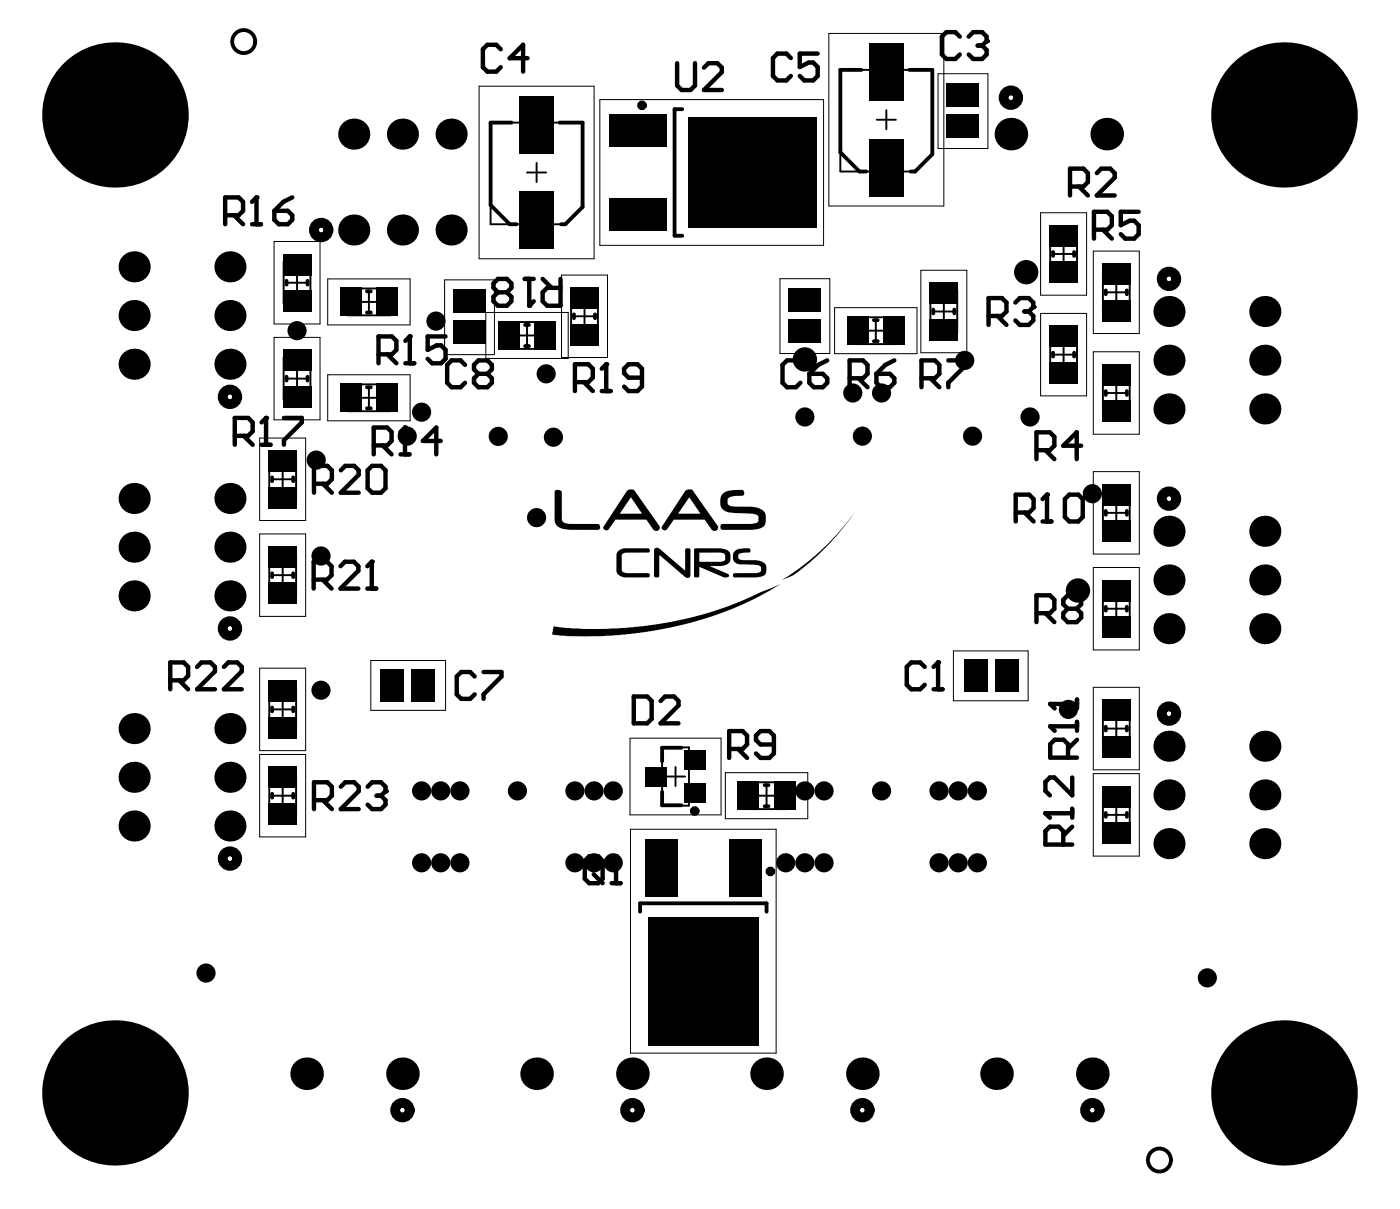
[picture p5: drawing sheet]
<svg xmlns="http://www.w3.org/2000/svg" width="243mm" height="210mm" viewBox="0 0 243 210" stroke-linecap="round" stroke-linejoin="round" font-family="sans-serif">
<g fill="none" stroke="#000" stroke-width=".33">
<path d="M145.9 12.1h16v14.7l-3 3h-13zM153.9 19.1v3.4M85.2 21.3h15.9v14.6l-2.9 3h-13zM91.5 29.9h3.3M93.2 28.3v3.3M152.2 20.8h3.3M49.2 45.4h4.7v7.3h-4.7zM49.9 49.1h3.3M51.6 47.4v3.4M60.4 50.1h7.3v4.6h-7.3zM62.4 52.4h3.3M64 50.8v3.3"/>
<path d="M87.8 55.9h7.4v4.7h-7.4zM89.8 58.2h3.4M91.5 56.6v3.3M99.2 51.3h4.6v7.3h-4.6zM99.8 54.9h3.3M101.5 53.2v3.4M148.4 55.1h7.3v4.6h-7.3zM150.4 57.4h3.3M152.1 55.7v3.4M161.5 50.4h4.7v7.3h-4.7zM162.2 54.1h3.3M163.9 52.4v3.3"/>
<path d="M182.3 40.4h4.7v7.4h-4.7zM182.3 57.9h4.7v7.3h-4.7zM183 44.1h3.3M184.7 42.4v3.4M184.7 59.9v3.3M191.5 47.1h4.6v7.3h-4.6zM192.1 50.8h3.4M193.8 49.1v3.3M46.7 79.6h4.7v7.3h-4.7zM49.2 62.1h4.7v7.3h-4.7zM49.9 65.7h3.3M51.6 64.1v3.3"/>
<path d="M60.4 66.7h7.3v4.7h-7.3zM62.4 69.1h3.3M64 67.4v3.3M183 61.6h3.3M191.5 64.6h4.6v7.3h-4.6zM192.1 68.2h3.4M193.8 66.6v3.3M46.7 96.2h4.7v7.3h-4.7zM47.4 83.2h3.3M47.4 99.9h3.3M49.1 81.5v3.4M49.1 98.2v3.3"/>
<path d="M191.5 85.4h4.6v7.3h-4.6zM192.1 89h3.4M193.8 87.4v3.3M46.7 119.5h4.7v7.3h-4.7zM191.5 102h4.6v7.3h-4.6zM192.1 105.7h3.4M193.8 104v3.4M46.7 134.5h4.7v7.3h-4.7zM47.4 138.1h3.3M47.4 123.2h3.3M49.1 121.5v3.3M49.1 136.5v3.3"/>
<path d="M115 129.8h4.6v10.1h-4.6zM115.6 134.8h3.3M117.3 133.2v3.3M129.4 135.8h7.3v4.7h-7.3zM131.4 138.1h3.4M133.1 136.5v3.3M191.5 122.8h4.6v7.4h-4.6zM191.5 137.8h4.6v7.3h-4.6zM192.1 126.5h3.4M193.8 124.8v3.4M193.8 139.8v3.3M192.1 141.5h3.4"/>
</g>
<g fill="none" stroke="#000" stroke-width=".17">
<path d="M83.2 15h19.9v29.9h-19.9zM104.1 17.3h38.9v25.3h-38.9zM143.9 5.8h20v30h-20zM162.9 12.8h8.6v13h-8.6zM180.7 36.9h8v14.4h-8zM47.6 41.9h8v14.3h-8zM47.6 58.6h8v14.3h-8zM56.9 48.4h14.3v8h-14.3zM77.2 48.6h8.6v13h-8.6zM84.3 54.2h14.4v8h-14.4zM97.5 47.8h8v14.3h-8zM135.4 48.4h8.7v13h-8.7z"/>
<path d="M144.9 53.4h14.3v8h-14.3zM159.9 46.9h8v14.3h-8zM180.7 54.4h8v14.3h-8zM189.8 43.6h8v14.3h-8zM45.1 76.1h8v14.3h-8zM56.9 65.1h14.3v8h-14.3zM189.8 61.1h8v14.3h-8zM45.1 92.7h8v14.3h-8zM189.8 81.9h8v14.3h-8zM189.8 98.5h8v14.3h-8zM45.1 116h8v14.3h-8zM64.4 114.7h13v8.6h-13z"/>
<path d="M165.5 113h13v8.7h-13zM189.8 119.3h8v14.4h-8zM45.1 131h8v14.3h-8zM109.4 128.2h15.8v13.3h-15.8zM125.9 134.2h14.3v7.9h-14.3zM189.8 134.3h8v14.3h-8zM109.5 144h25.3v38.8h-25.3z"/>
</g>
<g fill="#000">
<path d="M96.4 85.1h.6l.5 .3v4.9l.3 .4 1.2 .3h4.9l.3 .4-.1 .5-.4 .1h-4.8l-1.3-.2-.9-.5-.3-.4-.1-.6v-4.9zM107.3 95.7l1-.5h4.3l.2 .4-.2 .3-4.1 .1-.4 .2-.2 .3v2.5l.2 .3 .8 .2h3.7a.38 .38 0 0 1 .2 .4 .38 .38 0 0 1-.4 .4h-4l-1.1-.6-.3-.6v-2.9zM113.7 95.2a.88 .88 0 0 1 1 .2l4.2 3.6 .1-3.6 .2-.2 .6 .1 .1 4.6-.4 .4-.5-.1-4.5-3.8v3.6a.48 .48 0 0 1-.6 .3 .48 .48 0 0 1-.4-.5l.1-4.3zM125.6 85.6l1-.4 2.3-.1a.52 .52 0 0 1 .4 .6 .52 .52 0 0 1-.6 .4l-1.7 .1a.77 .77 0 0 0-.7 .6v.6a1.18 1.18 0 0 0 1.2 .6h3.2l.9 .2 .6 .3 .6 .5 .1 .5v1.1l-.2 .6-.6 .5-1.3 .3h-5.4l-.2-.1-.1-.7 .3-.2h4.9l.9-.2a.55 .55 0 0 0 .5-.6v-.4a.88 .88 0 0 0-1-.6l-4.1-.2-.9-.4-.5-.5-.2-.6 .1-1.2zM127.6 95.6l1-.4h1.5l.1 .1 .1 .4-.2 .2h-1a.91 .91 0 0 0-.9 .5v.6l.5 .2 2.6 .1 1.3 .3 .3 .3 .2 .5-.1 .8-.2 .6a1.8 1.8 0 0 1-1.3 .4l-3.9 .1a.37 .37 0 0 1-.3-.4 .37 .37 0 0 1 .3-.4h3.8a.62 .62 0 0 0 .7-.5v-.6l-.5-.3-3.2-.1-.6-.2a1.01 1.01 0 0 1-.6-.9l.1-.7zM136 100.6l3-2.1 3.4-2.8 3.3-3.3 2.4-3-2.8 3.6-3.5 3.6-4 3.2zM148.1 89.2v.1zM96.1 108.7l3.1 .4 6.1 .1 4.6-.3 5.6-.7 5.2-1.2 4.7-1.4 3.2-1.2 3.4-1.6 3.4-1.3-3.8 2.2-4.7 2.1-6.1 2.1-5.7 1.3-4.1 .7-4.6 .4-7.6 .1-2.9-.2z"/>
<path d="M108.9 85.2l.6-.2h.4l.3 .2 4.3 6.1v.4l-.1 .2a.6 .6 0 0 1-.9 .1l-1.4-1.8h-5.2l-1.2 1.7a.48 .48 0 0 1-.7 .1 .5 .5 0 0 1-.3-.5 .5 .5 0 0 1 .3-.4zM109.5 86.4l-1.8 2.8h3.7l-1.8-2.8z"/>
<path d="M119 85.2l.6-.2h.4l.3 .2 4 5.7a.7 .7 0 0 1 .4 .7 .7 .7 0 0 1-.5 .6h-.3l-.4-.3-1.2-1.7h-5.3l-1.2 1.7a.45 .45 0 0 1-.7 .1 .65 .65 0 0 1 .1-1zM119.6 86.4l-1.8 2.8h3.7l-1.8-2.8z"/>
<path d="M120.6 95.3l.1-.1h4.4l1.3 .4 .3 .3 .1 .4v1.1l-.3 .4-1 .4-2.2 .1 2.8 1.2a.38 .38 0 0 1 .4 .4 .38 .38 0 0 1-.4 .3h-.4l-4.2-1.8-.1 1.7-.3 .2-.6-.1zM121.4 96l.1 1.5h3.9l.3-.1 .2-.3-.1-.8-.5-.3z"/>
<circle cx="20" cy="20" r="12.6"/>
<circle cx="171.3" cy="7.1" r=".38"/>
<circle cx="222.9" cy="20" r="12.6"/>
<circle cx="44.5" cy="34.3" r=".38"/>
<circle cx="61.4" cy="23.3" r="2.7"/>
<circle cx="61.4" cy="39.9" r="2.7"/>
<circle cx="69.9" cy="23.3" r="2.7"/>
<circle cx="69.9" cy="39.9" r="2.7"/>
<circle cx="78.3" cy="23.3" r="2.7"/>
<circle cx="78.3" cy="39.9" r="2.7"/>
<circle cx="175.5" cy="23.3" r="2.83"/>
<circle cx="192.1" cy="23.3" r="2.83"/>
<circle cx="23.3" cy="46.3" r="2.7"/>
<circle cx="23.3" cy="54.8" r="2.7"/>
<circle cx="39.9" cy="54.8" r="2.7"/>
<circle cx="39.9" cy="46.3" r="2.7"/>
<circle cx="51.6" cy="57.4" r="1.66"/>
<circle cx="71.1" cy="58.4" r=".38"/>
<circle cx="75.7" cy="55.7" r="1.66"/>
<circle cx="91.9" cy="53.1" r=".38"/>
<circle cx="178.2" cy="47.3" r="2.11"/>
<circle cx="179.4" cy="53.3" r=".38"/>
<circle cx="203" cy="54.1" r="2.7"/>
<circle cx="219.6" cy="54.1" r="2.7"/>
<circle cx="23.3" cy="63.2" r="2.7"/>
<circle cx="39.9" cy="63.2" r="2.7"/>
<circle cx="46.2" cy="72.6" r=".38"/>
<circle cx="54.9" cy="79.9" r="1.66"/>
<circle cx="70.3" cy="74.2" r=".38"/>
<circle cx="70.7" cy="75.7" r="1.66"/>
<circle cx="73.2" cy="71.6" r="1.66"/>
<circle cx="86.5" cy="75.8" r="1.66"/>
<circle cx="94.8" cy="64.9" r="1.66"/>
<circle cx="96.1" cy="75.9" r="1.66"/>
<circle cx="105.3" cy="63.2" r=".38"/>
<circle cx="139.7" cy="62.4" r="2.11"/>
<circle cx="139.7" cy="72.4" r="1.66"/>
<circle cx="148.1" cy="68.2" r="1.66"/>
<circle cx="149.7" cy="75.7" r="1.66"/>
<circle cx="153.1" cy="68.2" r="1.66"/>
<circle cx="167.5" cy="62.6" r="1.66"/>
<circle cx="168.9" cy="75.7" r="1.66"/>
<circle cx="178.8" cy="72.4" r="1.66"/>
<circle cx="203" cy="62.5" r="2.7"/>
<circle cx="203" cy="71" r="2.7"/>
<circle cx="219.6" cy="62.5" r="2.7"/>
<circle cx="219.6" cy="71" r="2.7"/>
<circle cx="23.3" cy="95" r="2.7"/>
<circle cx="23.3" cy="86.5" r="2.7"/>
<circle cx="39.9" cy="86.5" r="2.7"/>
<circle cx="39.9" cy="95" r="2.7"/>
<circle cx="55.7" cy="96.5" r="1.66"/>
<circle cx="64.5" cy="97.5" r=".38"/>
<circle cx="93.2" cy="89.9" r="1.66"/>
<circle cx="181.8" cy="85.9" r=".38"/>
<circle cx="189.6" cy="85.7" r="1.66"/>
<circle cx="203" cy="92.2" r="2.7"/>
<circle cx="219.6" cy="92.2" r="2.7"/>
<circle cx="23.3" cy="103.5" r="2.7"/>
<circle cx="39.9" cy="103.5" r="2.7"/>
<circle cx="55.7" cy="119.8" r="1.66"/>
<circle cx="162.9" cy="115" r=".38"/>
<circle cx="187.2" cy="102.5" r="2.11"/>
<circle cx="203" cy="100.7" r="2.7"/>
<circle cx="203" cy="109.1" r="2.7"/>
<circle cx="219.6" cy="109.1" r="2.7"/>
<circle cx="219.6" cy="100.7" r="2.7"/>
<circle cx="23.3" cy="126.5" r="2.7"/>
<circle cx="23.3" cy="134.9" r="2.7"/>
<circle cx="39.9" cy="126.5" r="2.7"/>
<circle cx="39.9" cy="134.9" r="2.7"/>
<circle cx="66.9" cy="137.4" r=".38"/>
<circle cx="73.2" cy="137.3" r="1.66"/>
<circle cx="76.5" cy="137.3" r="1.66"/>
<circle cx="79.9" cy="137.3" r="1.66"/>
<circle cx="89.8" cy="137.3" r="1.66"/>
<circle cx="99.8" cy="137.3" r="1.66"/>
<circle cx="103.1" cy="137.3" r="1.66"/>
<circle cx="106.5" cy="137.3" r="1.66"/>
<circle cx="139.7" cy="137.3" r="1.66"/>
<circle cx="143.1" cy="137.3" r="1.66"/>
<circle cx="153.1" cy="137.3" r="1.66"/>
<circle cx="163" cy="137.3" r="1.66"/>
<circle cx="166.4" cy="137.3" r="1.66"/>
<circle cx="169.7" cy="137.3" r="1.66"/>
<circle cx="182.3" cy="126.1" r=".38"/>
<circle cx="182.3" cy="122.2" r=".38"/>
<circle cx="185.5" cy="123.2" r="1.66"/>
<circle cx="203" cy="129.6" r="2.7"/>
<circle cx="203" cy="138" r="2.7"/>
<circle cx="219.6" cy="129.6" r="2.7"/>
<circle cx="219.6" cy="138" r="2.7"/>
<circle cx="23.3" cy="143.4" r="2.7"/>
<circle cx="39.9" cy="143.4" r="2.7"/>
<circle cx="73.2" cy="149.8" r="1.66"/>
<circle cx="76.5" cy="149.8" r="1.66"/>
<circle cx="79.9" cy="149.8" r="1.66"/>
<circle cx="99.8" cy="149.8" r="1.66"/>
<circle cx="103.1" cy="149.8" r="1.66"/>
<circle cx="106.5" cy="149.8" r="1.66"/>
<circle cx="107" cy="148.7" r=".38"/>
<circle cx="136.4" cy="149.8" r="1.66"/>
<circle cx="139.7" cy="149.8" r="1.66"/>
<circle cx="143.1" cy="149.8" r="1.66"/>
<circle cx="163" cy="149.8" r="1.66"/>
<circle cx="166.4" cy="149.8" r="1.66"/>
<circle cx="169.7" cy="149.8" r="1.66"/>
<circle cx="181.5" cy="141.2" r=".38"/>
<circle cx="203" cy="146.5" r="2.7"/>
<circle cx="219.6" cy="146.5" r="2.7"/>
<circle cx="35.8" cy="168.9" r="1.66"/>
<circle cx="209.6" cy="169.8" r="1.66"/>
<circle cx="20" cy="189.7" r="12.6"/>
<circle cx="53.2" cy="186.4" r="2.83"/>
<circle cx="69.9" cy="186.4" r="2.83"/>
<circle cx="93.2" cy="186.4" r="2.83"/>
<circle cx="109.8" cy="186.4" r="2.83"/>
<circle cx="133.1" cy="186.4" r="2.83"/>
<circle cx="149.7" cy="186.4" r="2.83"/>
<circle cx="173" cy="186.4" r="2.83"/>
<circle cx="189.6" cy="186.4" r="2.83"/>
<circle cx="222.9" cy="189.7" r="12.6"/>
</g>
<g fill="#000">
<path d="M151.2 7.8h5.3v9.3h-5.3z" fill-rule="evenodd"/>
<path d="M150.9 7.5h6v10h-6z" fill-rule="evenodd"/>
<path d="M164.4 14.4h5.6v4.1h-5.6z" fill-rule="evenodd"/>
<path d="M164.4 19.8h5.6v4.1h-5.6z" fill-rule="evenodd"/>
<path d="M164.7 14.7h4.9v3.4h-4.9z" fill-rule="evenodd"/>
<path d="M90.5 17h5.3v9.3h-5.3z" fill-rule="evenodd"/>
<path d="M90.2 16.6h6v10h-6z" fill-rule="evenodd"/>
<path d="M105.8 19.8h10v5.7h-10z" fill-rule="evenodd"/>
<path d="M106.1 34.8h9.4v5h-9.4z" fill-rule="evenodd"/>
<path d="M106.1 20.1h9.4v5h-9.4z" fill-rule="evenodd"/>
<path d="M119.4 20.4h22.3v19.1h-22.3z" fill-rule="evenodd"/>
<path d="M119.8 20.7h21.6v18.5h-21.6z" fill-rule="evenodd"/>
<path d="M151.2 24.5h5.3v9.3h-5.3z" fill-rule="evenodd"/>
<path d="M150.9 24.1h6v10h-6z" fill-rule="evenodd"/>
<path d="M164.7 20.1h4.9v3.4h-4.9z" fill-rule="evenodd"/>
<path d="M49.1 50.4h5v3.7h-5z" fill-rule="evenodd"/>
<path d="M49.1 44.1h5v3.7h-5z" fill-rule="evenodd"/>
<path d="M49.4 50.8h4.3v2.9h-4.3z" fill-rule="evenodd"/>
<path d="M49.4 44.4h4.3v3h-4.3z" fill-rule="evenodd"/>
<path d="M59.4 50.3h3v4.3h-3z" fill-rule="evenodd"/>
<path d="M59.1 49.9h3.6v5h-3.6z" fill-rule="evenodd"/>
<path d="M65.7 50.3h3v4.3h-3z" fill-rule="evenodd"/>
<path d="M65.4 49.9h3.6v5h-3.6z" fill-rule="evenodd"/>
<path d="M78.7 50.2h5.6v4.1h-5.6z" fill-rule="evenodd"/>
<path d="M78.7 55.6h5.6v4h-5.6z" fill-rule="evenodd"/>
<path d="M79.1 50.5h4.9v3.4h-4.9z" fill-rule="evenodd"/>
<path d="M79.1 55.9h4.9v3.4h-4.9z" fill-rule="evenodd"/>
<path d="M86.8 56.1h3v4.3h-3z" fill-rule="evenodd"/>
<path d="M86.5 55.7h3.7v5h-3.7z" fill-rule="evenodd"/>
<path d="M90.5 33.6h5.3v9.3h-5.3z" fill-rule="evenodd"/>
<path d="M93.2 56.1h3v4.3h-3z" fill-rule="evenodd"/>
<path d="M90.2 33.3h6v10h-6z" fill-rule="evenodd"/>
<path d="M92.8 55.7h3.7v5h-3.7z" fill-rule="evenodd"/>
<path d="M99 49.9h5v3.7h-5z" fill-rule="evenodd"/>
<path d="M99 56.2h5v3.7h-5z" fill-rule="evenodd"/>
<path d="M99.3 50.3h4.3v2.9h-4.3z" fill-rule="evenodd"/>
<path d="M99.3 56.6h4.3v3h-4.3z" fill-rule="evenodd"/>
<path d="M105.8 34.4h10v5.7h-10z" fill-rule="evenodd"/>
<path d="M137 55.4h5.5v4h-5.5z" fill-rule="evenodd"/>
<path d="M137 50h5.5v4.1h-5.5z" fill-rule="evenodd"/>
<path d="M137.3 55.7h4.9v3.4h-4.9z" fill-rule="evenodd"/>
<path d="M137.3 50.3h4.9v3.4h-4.9z" fill-rule="evenodd"/>
<path d="M147.4 55.2h3v4.4h-3z" fill-rule="evenodd"/>
<path d="M147.1 54.9h3.6v5h-3.6z" fill-rule="evenodd"/>
<path d="M153.7 55.2h3v4.4h-3z" fill-rule="evenodd"/>
<path d="M153.4 54.9h3.6v5h-3.6z" fill-rule="evenodd"/>
<path d="M161.4 49.1h5v3.7h-5z" fill-rule="evenodd"/>
<path d="M161.4 55.4h5v3.7h-5z" fill-rule="evenodd"/>
<path d="M161.7 49.4h4.3v3h-4.3z" fill-rule="evenodd"/>
<path d="M161.7 55.7h4.3v3h-4.3z" fill-rule="evenodd"/>
<path d="M182.2 56.6h5v3.6h-5z" fill-rule="evenodd"/>
<path d="M182.5 56.9h4.3v3h-4.3z" fill-rule="evenodd"/>
<path d="M182.5 39.4h4.3v3h-4.3z" fill-rule="evenodd"/>
<path d="M182.5 45.8h4.3v3h-4.3z" fill-rule="evenodd"/>
<path d="M182.2 39.1h5v3.7h-5z" fill-rule="evenodd"/>
<path d="M182.2 45.4h5v3.7h-5z" fill-rule="evenodd"/>
<path d="M191.6 46.1h4.4v3h-4.4z" fill-rule="evenodd"/>
<path d="M191.6 52.4h4.4v3h-4.4z" fill-rule="evenodd"/>
<path d="M191.3 45.8h5v3.6h-5z" fill-rule="evenodd"/>
<path d="M191.3 52.1h5v3.7h-5z" fill-rule="evenodd"/>
<path d="M49.1 67.1h5v3.6h-5z" fill-rule="evenodd"/>
<path d="M49.1 60.7h5v3.7h-5z" fill-rule="evenodd"/>
<path d="M49.4 67.4h4.3v3h-4.3z" fill-rule="evenodd"/>
<path d="M49.4 61.1h4.3v3h-4.3z" fill-rule="evenodd"/>
<path d="M59.1 66.6h3.6v5h-3.6z" fill-rule="evenodd"/>
<path d="M59.4 66.9h3v4.3h-3z" fill-rule="evenodd"/>
<path d="M65.4 66.6h3.6v5h-3.6z" fill-rule="evenodd"/>
<path d="M65.7 66.9h3v4.3h-3z" fill-rule="evenodd"/>
<path d="M182.2 62.9h5v3.7h-5z" fill-rule="evenodd"/>
<path d="M182.5 63.2h4.3v3h-4.3z" fill-rule="evenodd"/>
<path d="M191.6 63.6h4.4v3h-4.4z" fill-rule="evenodd"/>
<path d="M191.6 69.9h4.4v3h-4.4z" fill-rule="evenodd"/>
<path d="M191.3 63.2h5v3.7h-5z" fill-rule="evenodd"/>
<path d="M191.3 69.6h5v3.6h-5z" fill-rule="evenodd"/>
<path d="M46.9 78.6h4.3v2.9h-4.3z" fill-rule="evenodd"/>
<path d="M46.9 84.9h4.3v3h-4.3z" fill-rule="evenodd"/>
<path d="M46.9 95.2h4.3v3h-4.3z" fill-rule="evenodd"/>
<path d="M46.6 78.2h5v3.7h-5z" fill-rule="evenodd"/>
<path d="M46.6 84.5h5v3.7h-5z" fill-rule="evenodd"/>
<path d="M46.6 94.9h5v3.6h-5z" fill-rule="evenodd"/>
<path d="M191.6 84.4h4.4v3h-4.4z" fill-rule="evenodd"/>
<path d="M191.6 90.7h4.4v3h-4.4z" fill-rule="evenodd"/>
<path d="M191.3 84h5v3.7h-5z" fill-rule="evenodd"/>
<path d="M191.3 90.4h5v3.6h-5z" fill-rule="evenodd"/>
<path d="M46.9 101.5h4.3v3h-4.3z" fill-rule="evenodd"/>
<path d="M46.6 101.2h5v3.7h-5z" fill-rule="evenodd"/>
<path d="M167.8 114.9h3.4v4.9h-3.4z" fill-rule="evenodd"/>
<path d="M167.5 114.6h4v5.5h-4z" fill-rule="evenodd"/>
<path d="M173.2 114.9h3.4v4.9h-3.4z" fill-rule="evenodd"/>
<path d="M172.8 114.6h4.1v5.5h-4.1z" fill-rule="evenodd"/>
<path d="M191.6 101h4.4v3h-4.4z" fill-rule="evenodd"/>
<path d="M191.6 107.4h4.4v2.9h-4.4z" fill-rule="evenodd"/>
<path d="M191.3 100.7h5v3.7h-5z" fill-rule="evenodd"/>
<path d="M191.3 107h5v3.7h-5z" fill-rule="evenodd"/>
<path d="M46.9 133.5h4.3v3h-4.3z" fill-rule="evenodd"/>
<path d="M46.9 118.5h4.3v3h-4.3z" fill-rule="evenodd"/>
<path d="M46.9 124.8h4.3v3h-4.3z" fill-rule="evenodd"/>
<path d="M46.6 133.1h5v3.7h-5z" fill-rule="evenodd"/>
<path d="M46.6 118.2h5v3.6h-5z" fill-rule="evenodd"/>
<path d="M46.6 124.5h5v3.7h-5z" fill-rule="evenodd"/>
<path d="M66 116.2h4v5.6h-4z" fill-rule="evenodd"/>
<path d="M66.3 116.6h3.4v4.8h-3.4z" fill-rule="evenodd"/>
<path d="M71.4 116.2h4v5.6h-4z" fill-rule="evenodd"/>
<path d="M71.7 116.6h3.4v4.8h-3.4z" fill-rule="evenodd"/>
<path d="M112.5 133.5h3v2.6h-3z" fill-rule="evenodd"/>
<path d="M112.1 133.1h3.7v3.4h-3.7z" fill-rule="evenodd"/>
<path d="M119.1 130.7h3v2.6h-3z" fill-rule="evenodd"/>
<path d="M119.1 136.3h3v2.7h-3z" fill-rule="evenodd"/>
<path d="M118.8 130.3h3.6v3.4h-3.6z" fill-rule="evenodd"/>
<path d="M118.8 136h3.6v3.3h-3.6z" fill-rule="evenodd"/>
<path d="M128.4 136h3v4.3h-3z" fill-rule="evenodd"/>
<path d="M128.1 135.6h3.7v5h-3.7z" fill-rule="evenodd"/>
<path d="M134.8 136h2.9v4.3h-2.9z" fill-rule="evenodd"/>
<path d="M134.4 135.6h3.7v5h-3.7z" fill-rule="evenodd"/>
<path d="M191.6 121.8h4.4v3h-4.4z" fill-rule="evenodd"/>
<path d="M191.6 128.2h4.4v3h-4.4z" fill-rule="evenodd"/>
<path d="M191.6 136.8h4.4v3h-4.4z" fill-rule="evenodd"/>
<path d="M191.3 121.5h5v3.7h-5z" fill-rule="evenodd"/>
<path d="M191.3 127.8h5v3.7h-5z" fill-rule="evenodd"/>
<path d="M46.9 139.8h4.3v3h-4.3z" fill-rule="evenodd"/>
<path d="M46.6 139.5h5v3.6h-5z" fill-rule="evenodd"/>
<path d="M112 145.6h5.6v10h-5.6z" fill-rule="evenodd"/>
<path d="M112.3 146h5v9.3h-5z" fill-rule="evenodd"/>
<path d="M112.5 159.3h19.2v22.3h-19.2z" fill-rule="evenodd"/>
<path d="M112.9 159.6h18.4v21.7h-18.4z" fill-rule="evenodd"/>
<path d="M126.6 145.6h5.7v10h-5.7z" fill-rule="evenodd"/>
<path d="M126.9 146h5v9.3h-5z" fill-rule="evenodd"/>
<path d="M191.6 143.1h4.4v3h-4.4z" fill-rule="evenodd"/>
<path d="M191.3 136.5h5v3.6h-5z" fill-rule="evenodd"/>
<path d="M191.3 142.8h5v3.7h-5z" fill-rule="evenodd"/>
</g>
<g fill="none" stroke="#000" stroke-width=".66">
<path d="M118.4 19h-1.3v21.9h1.3M149.6 12.1h-3.7v14.3l3.3 3.4h1.2M157.9 12.1h4v14.7l-3 3h-.8M88.8 21.3h-3.6v14.3l3.3 3.3h1.2M97.2 21.3h3.9v14.6l-2.9 3h-.8M49.7 48.8v.6M53.4 48.8v.6M63.7 50.6h.7M63.7 54.2h.7M91.2 56.4h.6M99.6 54.6v.6M103.3 54.6v.6"/>
<path d="M151.7 55.6h.7M151.7 59.2h.7M162 53.7v.7M165.7 53.7v.7M182.8 43.8v.6M186.5 43.8v.6M192 50.4v.7M195.6 50.4v.7M49.7 65.4v.7M53.4 65.4v.7M63.7 70.9h.7M63.7 67.2h.7"/>
<path d="M91.2 60.1h.6M182.8 61.2v.7M186.5 61.2v.7M192 67.9v.7M195.6 67.9v.7M47.2 82.9v.6M47.2 99.5v.7M50.9 82.9v.6M50.9 99.5v.7M192 88.7v.7M195.6 88.7v.7M192 105.4v.6"/>
<path d="M195.6 105.4v.6M47.2 122.8v.7M47.2 137.8v.7M50.9 122.8v.7M50.9 137.8v.7M115 137.5v2.3h3.3M118.3 129.8h-3.3v2.4M132.8 140h.6M132.8 136.3h.6M192 126.2v.6M195.6 126.2v.6M111.1 158.3v-1.5h22v1.5"/>
<path d="M192 141.1v.7M195.6 141.1v.7"/>
<circle cx="42.3" cy="7.2" r="2"/>
<circle cx="201.3" cy="201.4" r="2"/>
</g>
<g fill="none" stroke="#000" stroke-width=".76">
<path d="M86.9 8.6l-.7-.8h-1.6l-.8 .8v3.1l.8 .7h1.6l.7-.7M91.6 10.1h-3.1l2.3-2.3v4.6M117.6 11v3.9l.7 .7h1.6l.8-.7v-3.9M122.2 11.7l.8-.7h1.5l.8 .7v.8l-3.1 3.1h3.1M137.3 10.1l-.8-.8h-1.5l-.8 .8v3.1l.8 .8h1.5l.8-.8M142 9.3h-3.1v2.3l1.5-.7h.8l.8 .7v1.6l-.8 .8h-1.6l-.7-.8M166.6 6.4l-.7-.8h-1.6l-.8 .8v3.1l.8 .7h1.6l.7-.7M168.2 6.4l.8-.8h1.5l.8 .8v.7l-.8 .8M169.7 7.9h.8M170.5 7.9l.8 .8v.8l-.8 .7h-1.5l-.8-.7M39.1 37.4h2.3l.8-.8v-1.6l-.8-.7h-2.3v4.6M40.6 37.4l1.6 1.5"/>
<path d="M43.8 35l.7-.7v4.6M43.8 38.9h1.5M47.6 36.6h2.4l.7 .8v.8l-.7 .7h-1.6l-.8-.7zM50.7 34.3l-1.5 .7-1.6 1.6M185.8 32.4h2.3l.8-.8v-1.5l-.8-.8h-2.3v4.6M187.3 32.4l1.6 1.5M189.9 39.9h2.4l.7-.8v-1.6l-.7-.7h-2.4v4.6M190.4 30.1l.8-.8h1.6l.7 .8v.7l-3.1 3.1h3.1M191.5 39.9l1.5 1.5M197.7 36.8h-3.1v2.3l1.5-.8h.8l.8 .8v1.6l-.8 .7h-1.5l-.8-.7M70.4 59.2l.7-.8v4.7M77.4 58.4h-3.1v2.3l1.5-.7h.8l.8 .7v1.6l-.8 .8h-1.6l-.7-.8"/>
<path d="M86.5 50.8l-.8 .7v.8l.8 .8h1.5l.8-.8v-.8l-.8-.7M86.5 50.8l-.8-.8v-.8l.8-.8h1.5l.8 .8v.8l-.8 .8M86.5 50.8h1.5M91.1 48.4h1.6M91.9 48.4v4.7l.8-.8M94.2 48.4l1.6 1.6M97.3 48.4v4.7h-2.3l-.8-.8v-1.5l.8-.8h2.3M171.6 54.9h2.4l.7-.8v-1.6l-.7-.7h-2.4v4.6M173.2 54.9l1.5 1.5M176.3 52.5l.8-.7h1.5l.8 .7v.8l-.8 .8M177.8 54.1h.8M178.6 54.1l.8 .8v.7l-.8 .8h-1.5l-.8-.8"/>
<path d="M40.8 75.7h2.3l.8-.8v-1.6l-.8-.7h-2.3v4.6M42.3 75.7l1.6 1.5M45.4 73.3l.8-.7v4.6M45.4 77.2h1.6M49.3 72.6h3.1v.7l-3.1 3.1v.8M64.9 77.3h2.3l.8-.7v-1.6l-.8-.8h-2.3v4.7M65.7 61.5h2.3l.8-.8v-1.5l-.8-.8h-2.3v4.7M66.4 77.3l1.6 1.6M67.3 61.5l1.5 1.6M69.5 75l.8-.8v4.7M69.5 78.9h1.6M70.4 63.1h1.5"/>
<path d="M76.5 76.6h-3.1l2.3-2.4v4.7M80.7 63.3l-.7-.7h-1.6l-.8 .7v3.2l.8 .7h1.6l.7-.7M83.1 64.9l-.8-.8v-.8l.8-.7h1.5l.8 .7v.8l-.8 .8M83.1 64.9l-.8 .8v.8l.8 .7h1.5l.8-.7v-.8l-.8-.8M83.1 64.9h1.5M99.8 66.3h2.3l.8-.7v-1.6l-.8-.8h-2.3v4.7M101.4 66.3l1.5 1.6M104.5 64l.8-.8v4.7M104.5 67.9h1.5M111.5 65.6h-2.4l-.7-.8v-.8l.7-.8h1.6l.8 .8v3.1l-.8 .8h-1.6l-.7-.8M139 63.3l-.8-.7h-1.6l-.7 .7v3.2l.7 .7h1.6l.8-.7M140.5 64.9h2.3l.8 .8v.8l-.8 .7h-1.5l-.8-.7z"/>
<path d="M143.6 62.6l-1.5 .7-1.6 1.6M147.5 65.7h2.3l.8-.8v-1.6l-.8-.7h-2.3v4.6M149.1 65.7l1.5 1.5M152.2 64.9h2.3l.8 .8v.8l-.8 .7h-1.6l-.7-.7zM155.3 62.6l-1.6 .7-1.5 1.6M160 65.7h2.3l.8-.8v-1.6l-.8-.7h-2.3v4.6M161.5 65.7l1.6 1.5M164.6 62.6h3.1v.7l-3.1 3.2v.7M179.9 78.2h2.4l.8-.8v-1.6l-.8-.7h-2.4v4.6M181.5 78.2l1.6 1.5M187.7 77.4h-3.1l2.3-2.3v4.6M54.5 84h2.3l.8-.8v-1.5l-.8-.8h-2.3v4.6"/>
<path d="M56.1 84l1.5 1.5M59.1 98.3l.8-.8h1.5l.8 .8v.8l-3.1 3.1h3.1M59.2 81.7l.7-.8h1.6l.8 .8v.7l-3.1 3.1h3.1M63.8 98.3l.7-.8v4.7M64.6 80.9h1.6l.7 .8v3.1l-.7 .7h-1.6l-.8-.7v-3.1zM176.3 89h2.4l.7-.8v-1.5l-.7-.8h-2.4v4.6M177.9 89l1.5 1.5M181 86.7l.8-.8v4.6M181 90.5h1.6M184.9 86.7l.8-.8h1.5l.8 .8v3.1l-.8 .7h-1.5l-.8-.7zM29.6 118.1h2.3l.8-.8v-1.5l-.8-.8h-2.3v4.7M31.1 118.1l1.6 1.6"/>
<path d="M34.2 115.8l.8-.8h1.5l.8 .8v.8l-3.1 3.1h3.1M38.9 115.8l.7-.8h1.6l.8 .8v.8l-3.1 3.1h3.1M54.5 100.6h2.3l.8-.7v-1.6l-.8-.8h-2.3v4.7M56 100.6l1.6 1.6M63.8 102.2h1.5M82.4 117.4l-.8-.7h-1.5l-.8 .7v3.2l.8 .7h1.5l.8-.7M84 116.7h3.1v.7l-3.1 3.2v.7M160.5 115.8l-.7-.8h-1.6l-.8 .8v3.1l.8 .8h1.6l.7-.8M162.1 119.7h1.5M162.1 115.8l.8-.8v4.7M179.9 106.5h2.4l.8-.8v-1.6l-.8-.7h-2.4v4.6M181.5 106.5l1.6 1.5"/>
<path d="M185.4 105.7l-.8-.8v-.8l.8-.7h1.5l.8 .7v.8l-.8 .8M185.4 105.7l-.8 .8v.7l.8 .8h1.5l.8-.8v-.7l-.8-.8M185.4 105.7h1.5M54.5 138.9h2.3l.8-.8v-1.5l-.8-.8h-2.3v4.7M56.1 138.9l1.5 1.6M59.2 136.6l.7-.8h1.6l.8 .8v.8l-3.1 3.1h3.1M63.8 136.6l.8-.8h1.6l.7 .8v.8l-.7 .7M65.4 138.1h.8M66.2 138.1l.7 .8v.8l-.7 .8h-1.6l-.8-.8M110 120.9h2.4l.7 .8v3.1l-.7 .8h-2.4zM114.7 121.7l.8-.8h1.5l.8 .8v.8l-3.1 3.1h3.1M126.6 130h2.3l.8-.7v-1.6l-.8-.8h-2.3v4.7"/>
<path d="M128.2 130l1.5 1.6M134.4 129.3h-2.4l-.7-.8v-.8l.7-.8h1.6l.8 .8v3.1l-.8 .8h-1.6l-.7-.8M185.4 131.5v-2.3l-.7-.8h-1.6l-.8 .8v2.3h4.7M186.2 135v3.1l-3.1-3.1h-.8l-.8 .8v1.5l.8 .8M187 126.1h-4.7l.8 .8M187 128.4l-1.6 1.6M187 121.4v1.6M187 125.3v1.6M187 122.2h-4.7l.8 .8M102.3 148.7h1.6l.7 .8v3.1l-.7 .7h-1.6l-.8-.7v-3.1zM103.1 151.8l1.5 1.5M106.2 153.3h1.5"/>
<path d="M106.2 149.5l.8-.8v4.6M184.6 146.6v-2.3l-.8-.8h-1.5l-.8 .8v2.3h4.7M186.2 141.2h-4.7l.8 .8M186.2 143.5l-1.6 1.6M186.2 140.4v1.6"/>
</g>
<g fill="none" stroke="#000" stroke-width="1.7">
<circle cx="175.5" cy="17" r="1.27"/>
<circle cx="55.8" cy="39.9" r="1.27"/>
<circle cx="203" cy="48.4" r="1.27"/>
<circle cx="39.9" cy="68.9" r="1.27"/>
<circle cx="203" cy="86.6" r="1.27"/>
<circle cx="39.9" cy="109.1" r="1.27"/>
<circle cx="203" cy="123.9" r="1.27"/>
<circle cx="39.9" cy="149.1" r="1.27"/>
<circle cx="69.9" cy="192.7" r="1.27"/>
<circle cx="109.8" cy="192.7" r="1.27"/>
<circle cx="149.7" cy="192.7" r="1.27"/>
<circle cx="189.6" cy="192.7" r="1.27"/>
</g>
<g fill="none" stroke="#000" stroke-width=".83">
<circle cx="111.5" cy="18.3" r=".42"/>
<circle cx="120.6" cy="140.8" r=".42"/>
<circle cx="133.8" cy="151.3" r=".42"/>
</g>
</svg>
